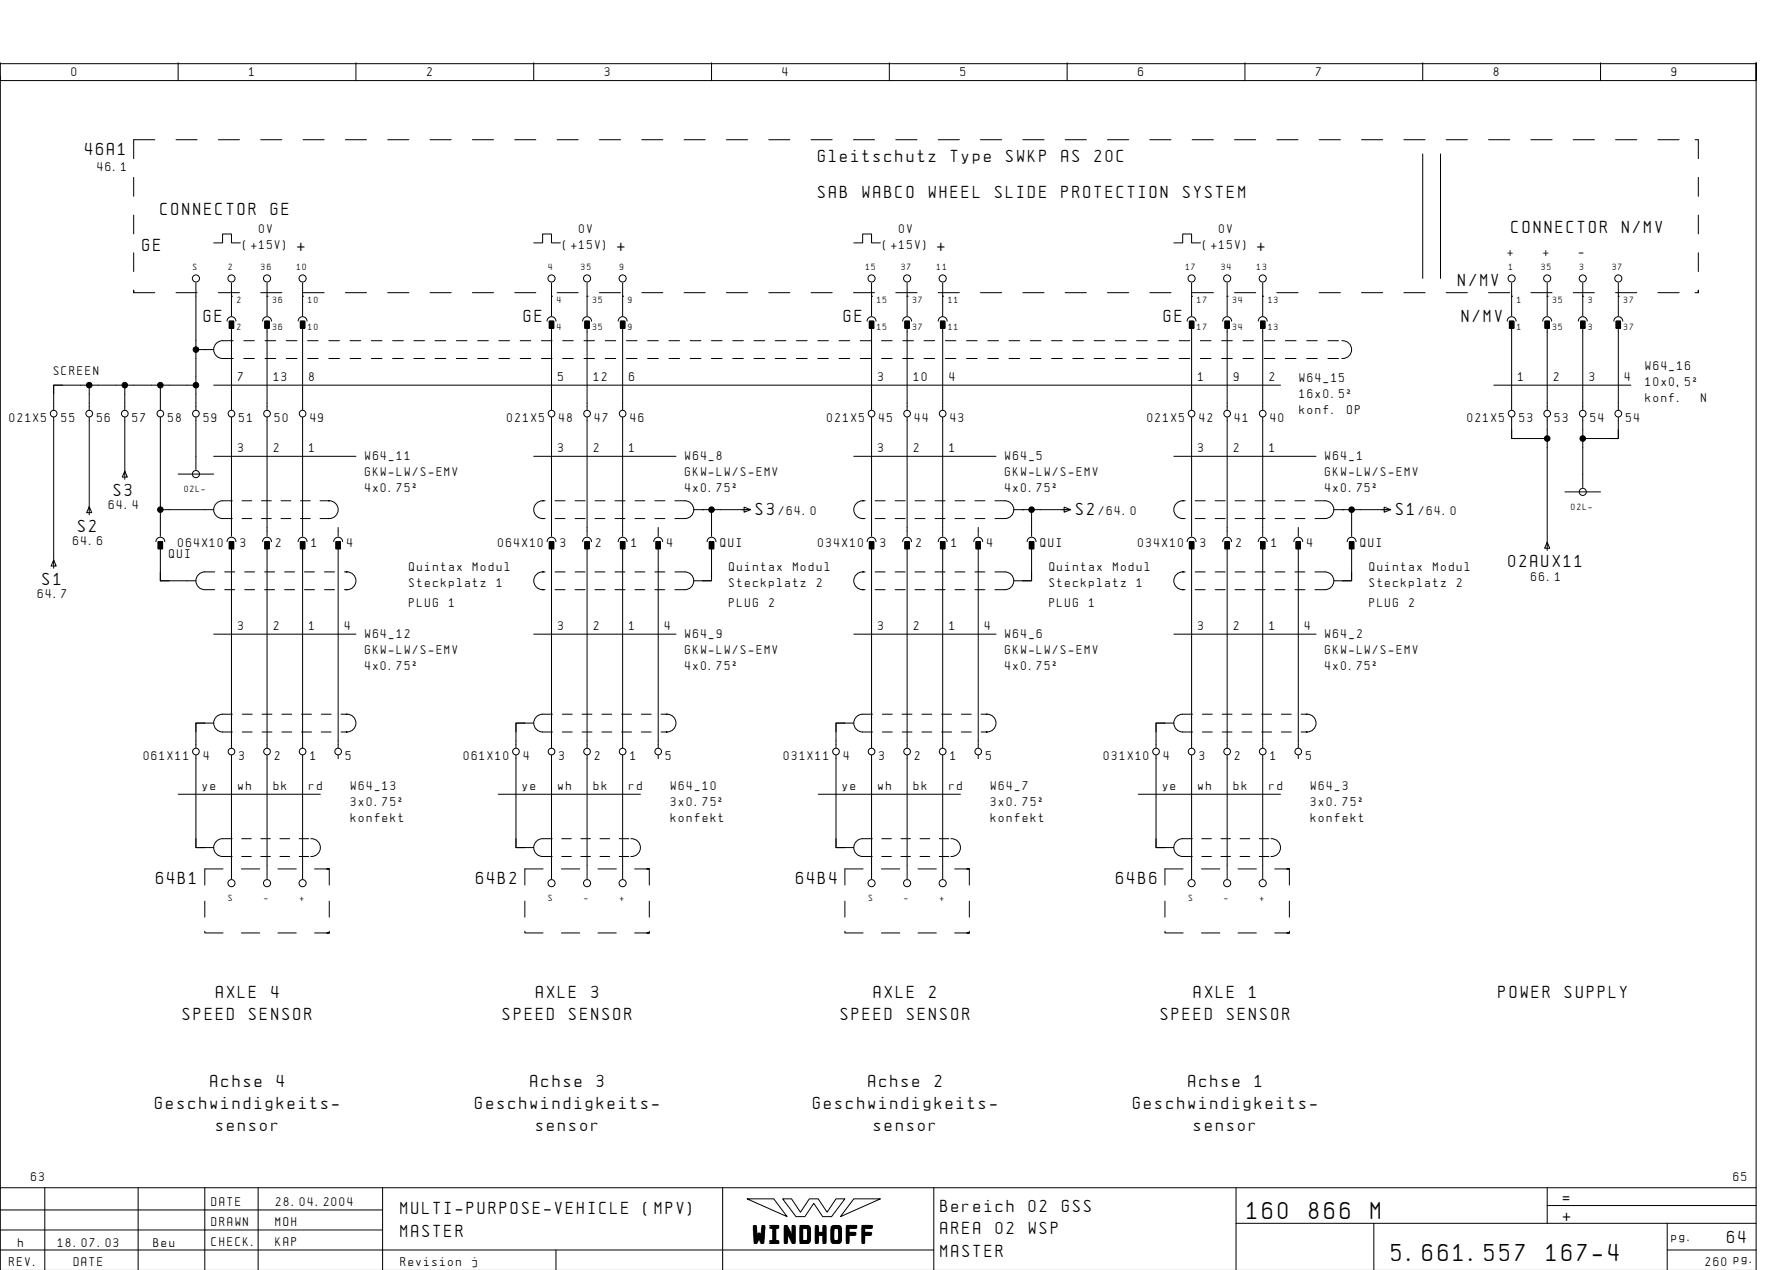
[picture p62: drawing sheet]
<svg xmlns="http://www.w3.org/2000/svg" width="399mm" height="286mm" viewBox="0 0 399 286" stroke-linecap="round" stroke-linejoin="round" font-family="sans-serif">
<defs><g id="words">
<g font-size="4.4">
<text x="280.6" y="274.1">160</text>
<text x="294.5" y="274.1">866</text>
<text x="308.4" y="274.1">M</text>
<text x="169.5" y="279.3">WINDHOFF</text>
<text x="313.1" y="283.6">5.661.557</text>
<text x="347.9" y="283.6">167-4</text>
</g>
<g font-size="3.1">
<text x="19.1" y="34.9">46A1</text>
<text x="184.1" y="36.4">Gleitschutz</text>
<text x="213.9" y="36.4">Type</text>
<text x="226.4" y="36.4">SWKP</text>
<text x="238.8" y="36.4">AS</text>
<text x="246.3" y="36.4">20C</text>
<text x="184.1" y="44.4">SAB</text>
<text x="194" y="44.4">WABCO</text>
<text x="209" y="44.4">WHEEL</text>
<text x="223.9" y="44.4">SLIDE</text>
<text x="238.8" y="44.4">PROTECTION</text>
<text x="266.2" y="44.4">SYSTEM</text>
<text x="36.1" y="48.4">CONNECTOR</text>
<text x="61" y="48.4">GE</text>
<text x="340.1" y="52.4">CONNECTOR</text>
<text x="365" y="52.4">N/MV</text>
<text x="32.1" y="56.4">GE</text>
<text x="66.8" y="56.4">+</text>
<text x="138.8" y="56.4">+</text>
<text x="210.8" y="56.4">+</text>
<text x="282.8" y="56.4">+</text>
<text x="328.1" y="64.4">N/MV</text>
<text x="45.9" y="72.4">GE</text>
<text x="117.8" y="72.4">GE</text>
<text x="189.8" y="72.4">GE</text>
<text x="261.9" y="72.4">GE</text>
<text x="328.9" y="72.4">N/MV</text>
<text x="25.6" y="111.6">S3</text>
<text x="17.6" y="119.6">S2</text>
<text x="170.1" y="115.9">S3</text>
<text x="242.1" y="115.9">S2</text>
<text x="314.1" y="115.9">S1</text>
<text x="9.6" y="131.6">S1</text>
<text x="339.4" y="127.6">02AUX11</text>
<text x="35.1" y="198.9">64B1</text>
<text x="107.1" y="198.9">64B2</text>
<text x="179.1" y="198.9">64B4</text>
<text x="251.1" y="198.9">64B6</text>
<text x="48.6" y="224.4">AXLE</text>
<text x="61.1" y="224.4">4</text>
<text x="120.6" y="224.4">AXLE</text>
<text x="133.1" y="224.4">3</text>
<text x="196.6" y="224.4">AXLE</text>
<text x="209.1" y="224.4">2</text>
<text x="268.6" y="224.4">AXLE</text>
<text x="281.1" y="224.4">1</text>
<text x="337.2" y="224.4">POWER</text>
<text x="352.1" y="224.4">SUPPLY</text>
<text x="41.2" y="229.4">SPEED</text>
<text x="56.1" y="229.4">SENSOR</text>
<text x="113.2" y="229.4">SPEED</text>
<text x="128.1" y="229.4">SENSOR</text>
<text x="189.2" y="229.4">SPEED</text>
<text x="204.1" y="229.4">SENSOR</text>
<text x="261.2" y="229.4">SPEED</text>
<text x="276.1" y="229.4">SENSOR</text>
<text x="47.4" y="244.4">Achse</text>
<text x="62.3" y="244.4">4</text>
<text x="119.4" y="244.4">Achse</text>
<text x="134.3" y="244.4">3</text>
<text x="195.4" y="244.4">Achse</text>
<text x="210.3" y="244.4">2</text>
<text x="267.4" y="244.4">Achse</text>
<text x="282.3" y="244.4">1</text>
<text x="34.9" y="249.4">Geschwindigkeits-</text>
<text x="106.9" y="249.4">Geschwindigkeits-</text>
<text x="182.9" y="249.4">Geschwindigkeits-</text>
<text x="254.9" y="249.4">Geschwindigkeits-</text>
<text x="48.6" y="254.4">sensor</text>
<text x="120.6" y="254.4">sensor</text>
<text x="196.6" y="254.4">sensor</text>
<text x="268.6" y="254.4">sensor</text>
<text x="90.1" y="273.1">MULTI-PURPOSE-VEHICLE</text>
<text x="144.8" y="273.1">(MPV)</text>
<text x="211.6" y="272.6">Bereich</text>
<text x="231.5" y="272.6">02</text>
<text x="238.9" y="272.6">GSS</text>
<text x="351.6" y="270.6">=</text>
<text x="351.6" y="274.6">+</text>
<text x="90.1" y="278.1">MASTER</text>
<text x="211.6" y="277.6">AREA</text>
<text x="224" y="277.6">02</text>
<text x="231.5" y="277.6">WSP</text>
<text x="388.6" y="279.6">64</text>
<text x="211.6" y="282.6">MASTER</text>
</g>
<g font-size="2.3">
<text x="16.1" y="17.1">0</text>
<text x="56.1" y="17.1">1</text>
<text x="96.1" y="17.1">2</text>
<text x="136.1" y="17.1">3</text>
<text x="176.1" y="17.1">4</text>
<text x="216.1" y="17.1">5</text>
<text x="256.1" y="17.1">6</text>
<text x="296.1" y="17.1">7</text>
<text x="336.1" y="17.1">8</text>
<text x="376.1" y="17.1">9</text>
<text x="21.9" y="38.4">46.1</text>
<text x="58.3" y="52.4">0V</text>
<text x="130.3" y="52.4">0V</text>
<text x="202.3" y="52.4">0V</text>
<text x="274.3" y="52.4">0V</text>
<text x="54.7" y="56">(+15V)</text>
<text x="126.7" y="56">(+15V)</text>
<text x="198.7" y="56">(+15V)</text>
<text x="270.7" y="56">(+15V)</text>
<text x="339.2" y="57.6">+</text>
<text x="347.2" y="57.6">+</text>
<text x="355.2" y="57.6">-</text>
<text x="370.2" y="83.2">W64_16</text>
<text x="12.1" y="84.4">SCREEN</text>
<text x="53.6" y="85.6">7</text>
<text x="61.6" y="85.6">13</text>
<text x="69.6" y="85.6">8</text>
<text x="125.6" y="85.6">5</text>
<text x="133.6" y="85.6">12</text>
<text x="141.6" y="85.6">6</text>
<text x="197.6" y="85.6">3</text>
<text x="205.6" y="85.6">10</text>
<text x="213.6" y="85.6">4</text>
<text x="269.6" y="85.6">1</text>
<text x="277.6" y="85.6">9</text>
<text x="285.6" y="85.6">2</text>
<text x="292.4" y="85.9">W64_15</text>
<text x="292.4" y="89.5">16x0.5˝</text>
<text x="341.6" y="85.6">1</text>
<text x="349.6" y="85.6">2</text>
<text x="357.6" y="85.6">3</text>
<text x="365.6" y="85.6">4</text>
<text x="370.2" y="86.8">10x0,5˝</text>
<text x="2.1" y="94.9">021X5</text>
<text x="13.8" y="94.9">55</text>
<text x="21.8" y="94.9">56</text>
<text x="29.8" y="94.9">57</text>
<text x="37.8" y="94.9">58</text>
<text x="45.8" y="94.9">59</text>
<text x="53.8" y="94.9">51</text>
<text x="61.8" y="94.9">50</text>
<text x="69.8" y="94.9">49</text>
<text x="114.1" y="94.9">021X5</text>
<text x="125.8" y="94.9">48</text>
<text x="133.8" y="94.9">47</text>
<text x="141.8" y="94.9">46</text>
<text x="186.1" y="94.9">021X5</text>
<text x="197.8" y="94.9">45</text>
<text x="205.8" y="94.9">44</text>
<text x="213.8" y="94.9">43</text>
<text x="258.1" y="94.9">021X5</text>
<text x="269.8" y="94.9">42</text>
<text x="277.8" y="94.9">41</text>
<text x="285.8" y="94.9">40</text>
<text x="292.4" y="93.1">konf.</text>
<text x="303.1" y="93.1">OP</text>
<text x="330.1" y="94.9">021X5</text>
<text x="341.8" y="94.9">53</text>
<text x="349.8" y="94.9">53</text>
<text x="357.8" y="94.9">54</text>
<text x="365.8" y="94.9">54</text>
<text x="370.2" y="90.4">konf.</text>
<text x="382.7" y="90.4">N</text>
<text x="53.6" y="101.6">3</text>
<text x="61.6" y="101.6">2</text>
<text x="69.6" y="101.6">1</text>
<text x="125.6" y="101.6">3</text>
<text x="133.6" y="101.6">2</text>
<text x="141.6" y="101.6">1</text>
<text x="197.6" y="101.6">3</text>
<text x="205.6" y="101.6">2</text>
<text x="213.6" y="101.6">1</text>
<text x="269.6" y="101.6">3</text>
<text x="277.6" y="101.6">2</text>
<text x="285.6" y="101.6">1</text>
<text x="82.1" y="103.5">W64_11</text>
<text x="82.1" y="107.1">GKW-LW/S-EMV</text>
<text x="154.1" y="103.5">W64_8</text>
<text x="154.1" y="107.1">GKW-LW/S-EMV</text>
<text x="226.1" y="103.5">W64_5</text>
<text x="226.1" y="107.1">GKW-LW/S-EMV</text>
<text x="298.1" y="103.5">W64_1</text>
<text x="298.1" y="107.1">GKW-LW/S-EMV</text>
<text x="82.1" y="110.7">4x0.75˝</text>
<text x="154.1" y="110.7">4x0.75˝</text>
<text x="226.1" y="110.7">4x0.75˝</text>
<text x="298.1" y="110.7">4x0.75˝</text>
<text x="24.5" y="114.6">64.4</text>
<text x="175.2" y="115.9">/64.0</text>
<text x="247.2" y="115.9">/64.0</text>
<text x="319.2" y="115.9">/64.0</text>
<text x="16.5" y="122.6">64.6</text>
<text x="38.1" y="125.4">QUI</text>
<text x="40.1" y="122.9">064X10</text>
<text x="54.1" y="122.9">3</text>
<text x="62.1" y="122.9">2</text>
<text x="70.1" y="122.9">1</text>
<text x="78.1" y="122.9">4</text>
<text x="112.1" y="122.9">064X10</text>
<text x="126.1" y="122.9">3</text>
<text x="134.1" y="122.9">2</text>
<text x="142.1" y="122.9">1</text>
<text x="150.1" y="122.9">4</text>
<text x="162.1" y="122.9">QUI</text>
<text x="184.1" y="122.9">034X10</text>
<text x="198.1" y="122.9">3</text>
<text x="206.1" y="122.9">2</text>
<text x="214.1" y="122.9">1</text>
<text x="222.1" y="122.9">4</text>
<text x="234.1" y="122.9">QUI</text>
<text x="256.1" y="122.9">034X10</text>
<text x="270.1" y="122.9">3</text>
<text x="278.1" y="122.9">2</text>
<text x="286.1" y="122.9">1</text>
<text x="294.1" y="122.9">4</text>
<text x="306.1" y="122.9">QUI</text>
<text x="92.1" y="128.4">Quintax</text>
<text x="106.4" y="128.4">Modul</text>
<text x="164.1" y="128.4">Quintax</text>
<text x="178.4" y="128.4">Modul</text>
<text x="236.1" y="128.4">Quintax</text>
<text x="250.4" y="128.4">Modul</text>
<text x="308.1" y="128.4">Quintax</text>
<text x="322.4" y="128.4">Modul</text>
<text x="344.5" y="130.6">66.1</text>
<text x="8.5" y="134.6">64.7</text>
<text x="92.1" y="132">Steckplatz</text>
<text x="92.1" y="136.4">PLUG</text>
<text x="101" y="136.4">1</text>
<text x="111.8" y="132">1</text>
<text x="164.1" y="132">Steckplatz</text>
<text x="164.1" y="136.4">PLUG</text>
<text x="173" y="136.4">2</text>
<text x="183.8" y="132">2</text>
<text x="236.1" y="132">Steckplatz</text>
<text x="236.1" y="136.4">PLUG</text>
<text x="245" y="136.4">1</text>
<text x="255.8" y="132">1</text>
<text x="308.1" y="132">Steckplatz</text>
<text x="308.1" y="136.4">PLUG</text>
<text x="317" y="136.4">2</text>
<text x="327.8" y="132">2</text>
<text x="53.6" y="141.6">3</text>
<text x="61.6" y="141.6">2</text>
<text x="69.6" y="141.6">1</text>
<text x="77.6" y="141.6">4</text>
<text x="82.1" y="143.5">W64_12</text>
<text x="125.6" y="141.6">3</text>
<text x="133.6" y="141.6">2</text>
<text x="141.6" y="141.6">1</text>
<text x="149.6" y="141.6">4</text>
<text x="154.1" y="143.5">W64_9</text>
<text x="197.6" y="141.6">3</text>
<text x="205.6" y="141.6">2</text>
<text x="213.6" y="141.6">1</text>
<text x="221.6" y="141.6">4</text>
<text x="226.1" y="143.5">W64_6</text>
<text x="269.6" y="141.6">3</text>
<text x="277.6" y="141.6">2</text>
<text x="285.6" y="141.6">1</text>
<text x="293.6" y="141.6">4</text>
<text x="298.1" y="143.5">W64_2</text>
<text x="82.1" y="147.1">GKW-LW/S-EMV</text>
<text x="154.1" y="147.1">GKW-LW/S-EMV</text>
<text x="226.1" y="147.1">GKW-LW/S-EMV</text>
<text x="298.1" y="147.1">GKW-LW/S-EMV</text>
<text x="82.1" y="150.7">4x0.75˝</text>
<text x="154.1" y="150.7">4x0.75˝</text>
<text x="226.1" y="150.7">4x0.75˝</text>
<text x="298.1" y="150.7">4x0.75˝</text>
<text x="32.3" y="170.9">061X11</text>
<text x="45.8" y="170.9">4</text>
<text x="53.8" y="170.9">3</text>
<text x="61.8" y="170.9">2</text>
<text x="69.8" y="170.9">1</text>
<text x="77.8" y="170.9">5</text>
<text x="104.3" y="170.9">061X10</text>
<text x="117.8" y="170.9">4</text>
<text x="125.8" y="170.9">3</text>
<text x="133.8" y="170.9">2</text>
<text x="141.8" y="170.9">1</text>
<text x="149.8" y="170.9">5</text>
<text x="176.3" y="170.9">031X11</text>
<text x="189.8" y="170.9">4</text>
<text x="197.8" y="170.9">3</text>
<text x="205.8" y="170.9">2</text>
<text x="213.8" y="170.9">1</text>
<text x="221.8" y="170.9">5</text>
<text x="248.3" y="170.9">031X10</text>
<text x="261.8" y="170.9">4</text>
<text x="269.8" y="170.9">3</text>
<text x="277.8" y="170.9">2</text>
<text x="285.8" y="170.9">1</text>
<text x="293.8" y="170.9">5</text>
<text x="45.6" y="177.6">ye</text>
<text x="53.6" y="177.6">wh</text>
<text x="61.6" y="177.6">bk</text>
<text x="69.6" y="177.6">rd</text>
<text x="78.9" y="177.7">W64_13</text>
<text x="117.6" y="177.6">ye</text>
<text x="125.6" y="177.6">wh</text>
<text x="133.6" y="177.6">bk</text>
<text x="141.6" y="177.6">rd</text>
<text x="150.9" y="177.7">W64_10</text>
<text x="189.6" y="177.6">ye</text>
<text x="197.6" y="177.6">wh</text>
<text x="205.6" y="177.6">bk</text>
<text x="213.6" y="177.6">rd</text>
<text x="222.9" y="177.7">W64_7</text>
<text x="261.6" y="177.6">ye</text>
<text x="269.6" y="177.6">wh</text>
<text x="277.6" y="177.6">bk</text>
<text x="285.6" y="177.6">rd</text>
<text x="294.9" y="177.7">W64_3</text>
<text x="78.9" y="181.3">3x0.75˝</text>
<text x="78.9" y="184.9">konfekt</text>
<text x="150.9" y="181.3">3x0.75˝</text>
<text x="150.9" y="184.9">konfekt</text>
<text x="222.9" y="181.3">3x0.75˝</text>
<text x="222.9" y="184.9">konfekt</text>
<text x="294.9" y="181.3">3x0.75˝</text>
<text x="294.9" y="184.9">konfekt</text>
<text x="7" y="265.6">63</text>
<text x="390" y="265.6">65</text>
<text x="47.6" y="271.1">DATE</text>
<text x="47.6" y="275.6">DRAWN</text>
<text x="62" y="275.6">MOH</text>
<text x="62.1" y="271.1">28.04.2004</text>
<text x="4.1" y="280.4">h</text>
<text x="13" y="280.4">18.07.03</text>
<text x="34.5" y="280.4">Beu</text>
<text x="47.6" y="280.1">CHECK.</text>
<text x="62" y="280.1">KAP</text>
<text x="376.1" y="279.1">pg.</text>
<text x="2.1" y="284.6">REV.</text>
<text x="16.6" y="284.6">DATE</text>
<text x="90.1" y="284.6">Revision</text>
<text x="106.2" y="284.6">j</text>
<text x="383.7" y="284.6">260 pg.</text>
</g>
<g font-size="1.6">
<text x="43.4" y="60.6">S</text>
<text x="51.4" y="60.6">2</text>
<text x="58.8" y="60.6">36</text>
<text x="66.8" y="60.6">10</text>
<text x="123.4" y="60.6">4</text>
<text x="130.8" y="60.6">35</text>
<text x="139.4" y="60.6">9</text>
<text x="194.8" y="60.6">15</text>
<text x="202.8" y="60.6">37</text>
<text x="210.8" y="60.6">11</text>
<text x="266.8" y="60.6">17</text>
<text x="274.8" y="60.6">34</text>
<text x="282.8" y="60.6">13</text>
<text x="339.4" y="60.6">1</text>
<text x="346.8" y="60.6">35</text>
<text x="355.4" y="60.6">3</text>
<text x="362.8" y="60.6">37</text>
<text x="53.4" y="68.1">2</text>
<text x="61.3" y="68.1">36</text>
<text x="69.4" y="68.1">10</text>
<text x="125.4" y="68.1">4</text>
<text x="133.3" y="68.1">35</text>
<text x="141.4" y="68.1">9</text>
<text x="197.4" y="68.1">15</text>
<text x="205.3" y="68.1">37</text>
<text x="213.4" y="68.1">11</text>
<text x="269.3" y="68.1">17</text>
<text x="277.4" y="68.1">34</text>
<text x="285.4" y="68.1">13</text>
<text x="341.4" y="68.1">1</text>
<text x="349.4" y="68.1">35</text>
<text x="357.4" y="68.1">3</text>
<text x="365.4" y="68.1">37</text>
<text x="53.4" y="74.1">2</text>
<text x="61.3" y="74.1">36</text>
<text x="69.4" y="74.1">10</text>
<text x="125.4" y="74.1">4</text>
<text x="133.3" y="74.1">35</text>
<text x="141.4" y="74.1">9</text>
<text x="197.4" y="74.1">15</text>
<text x="205.3" y="74.1">37</text>
<text x="213.4" y="74.1">11</text>
<text x="269.3" y="74.1">17</text>
<text x="277.4" y="74.1">34</text>
<text x="285.4" y="74.1">13</text>
<text x="341.4" y="74.1">1</text>
<text x="349.4" y="74.1">35</text>
<text x="357.4" y="74.1">3</text>
<text x="365.4" y="74.1">37</text>
<text x="41.5" y="110.6">02L-</text>
<text x="353.5" y="114.6">02L-</text>
<text x="51.4" y="202.6">S</text>
<text x="59.4" y="202.6">-</text>
<text x="67.4" y="202.6">+</text>
<text x="123.4" y="202.6">S</text>
<text x="131.4" y="202.6">-</text>
<text x="139.4" y="202.6">+</text>
<text x="195.4" y="202.6">S</text>
<text x="203.4" y="202.6">-</text>
<text x="211.4" y="202.6">+</text>
<text x="267.4" y="202.6">S</text>
<text x="275.4" y="202.6">-</text>
<text x="283.4" y="202.6">+</text>
</g>
</g></defs>
<g fill="none" stroke="#000" stroke-width=".22">
<path d="M.1 14.1v4h395v-4v271.6M.1 17.1v250M.1 14.3h395M40.1 14.1v4M80.1 14.1v4M120.1 14.1v4M160.1 14.1v4M200.1 14.1v4M240.1 14.1v4M280.1 14.1v4M320.1 14.1v4M360.1 14.1v4"/>
<path d="M30.1 39.9v4.3M34.8 31.4h-4.7v4.3M39.6 31.4h4.7M49.1 31.4h4.8M58.7 31.4h4.7M68.2 31.4h4.7M77.7 31.4h4.8M87.2 31.4h4.8M96.8 31.4h4.7M106.3 31.4h4.7M115.8 31.4h4.8M125.3 31.4h4.8"/>
<path d="M134.9 31.4h4.7M144.4 31.4h4.7M153.9 31.4h4.8M163.4 31.4h4.8M173 31.4h4.7M182.5 31.4h4.7M192 31.4h4.8M201.5 31.4h4.8M211.1 31.4h4.7M220.6 31.4h4.7M230.1 31.4h4.8M239.6 31.4h4.8"/>
<path d="M249.2 31.4h4.7M258.7 31.4h4.7M268.2 31.4h4.8M277.7 31.4h4.8M287.3 31.4h4.7M296.8 31.4h4.7M306.3 31.4h4.8M315.8 31.4h4.8M320.1 34.6v28M324.1 34.6v28M325.4 31.4h4.7M334.9 31.4h4.7"/>
<path d="M344.4 31.4h4.8M353.9 31.4h4.8M363.4 31.4h4.8M373 31.4h4.7M381.3 31.4h.8v4.3M382.1 39.9v4.3M30.1 48.4v4.2M30.1 56.9v4.2M48.1 54.6h2v-2h2v2h2M120.1 54.6h2v-2h2v2h2M192.1 54.6h2v-2h2v2h2M264.1 54.6h2v-2h2v2h2"/>
<path d="M382.1 48.4v4.2M382.1 56.9v4.2M30.1 65.3v.5v-.5M30.1 65.8h4.7M39.6 65.8h4.7M44.1 63.6v28.6M44.1 78.6h4M46.1 78.6h.1M49.1 65.8h4.8M51.1 72.2a1 1 0 0 1 1-1 1 1 0 0 1 1 1M51.6 72.2h1v1.6h-1zM52.1 63.6v3"/>
<path d="M52.1 73.8v18.4M52.1 66.6h.1M52.1 66.6v4.4M52.4 76.6h-2.3a2 2 0 0 0-2 2 2 2 0 0 0 2 2h2.3M54.8 76.6h2.4M58.7 65.8h4.7M59.1 72.2a1 1 0 0 1 1-1 1 1 0 0 1 1 1M59.6 72.2h1v1.6h-1zM59.6 76.6h2.4M60.1 63.6v3M60.1 73.8v18.4M60.1 66.6h.1"/>
<path d="M60.1 66.6v4.4M64.4 76.6h2.4M67.1 72.2a1 1 0 0 1 1-1 1 1 0 0 1 1 1M67.6 72.2h1v1.6h-1zM68.1 66.6v4.4M68.1 63.6v3M68.1 73.8v18.4M68.1 66.6h.1M68.2 65.8h4.7M69.2 76.6h2.4M74 76.6h2.4M77.7 65.8h4.8"/>
<path d="M78.7 76.6h2.4M83.6 76.6h2.3M87.2 65.8h4.8M88.3 76.6h2.4M93.1 76.6h2.4M96.8 65.8h4.7M97.9 76.6h2.4M102.7 76.6h2.4M106.3 65.8h4.7M107.5 76.6h2.4M112.2 76.6h2.4M115.8 65.8h4.8"/>
<path d="M117 76.6h2.4M121.8 76.6h2.4M123.1 72.2a1 1 0 0 1 1-1 1 1 0 0 1 1 1M123.6 72.2h1v1.6h-1zM124.1 66.6v4.4M124.1 63.6v3M124.1 73.8v18.4M124.1 66.6h.1M125.3 65.8h4.8M126.6 76.6h2.4M131.1 72.2a1 1 0 0 1 1-1 1 1 0 0 1 1 1M131.4 76.6h2.4"/>
<path d="M131.6 72.2h1v1.6h-1zM132.1 66.6v4.4M132.1 63.6v3M132.1 73.8v18.4M132.1 66.6h.1M134.9 65.8h4.7M136.2 76.6h2.3M139.1 72.2a1 1 0 0 1 1-1 1 1 0 0 1 1 1M139.6 72.2h1v1.6h-1zM140.1 66.6v4.4M140.1 63.6v3M140.1 73.8v18.4"/>
<path d="M140.1 66.6h.1M140.9 76.6h2.4M144.4 65.8h4.7M145.7 76.6h2.4M150.5 76.6h2.4M153.9 65.8h4.8M155.3 76.6h2.4M160 76.6h2.4M163.4 65.8h4.8M164.8 76.6h2.4M169.6 76.6h2.4M173 65.8h4.7"/>
<path d="M174.4 76.6h2.4M179.2 76.6h2.4M182.5 65.8h4.7M184 76.6h2.3M188.7 76.6h2.5M192 65.8h4.8M193.5 76.6h2.4M195.1 72.2a1 1 0 0 1 1-1 1 1 0 0 1 1 1M195.6 72.2h1v1.6h-1zM196.1 63.6v3M196.1 73.8v18.4M196.1 66.6h.1"/>
<path d="M196.1 66.6v4.4M198.3 76.6h2.4M201.5 65.8h4.8M203.1 72.2a1 1 0 0 1 1-1 1 1 0 0 1 1 1M203.1 76.6h2.4M203.6 72.2h1v1.6h-1zM204.1 63.6v3M204.1 73.8v18.4M204.1 66.6h.1M204.1 66.6v4.4M207.9 76.6h2.4M211.1 65.8h4.7"/>
<path d="M211.1 72.2a1 1 0 0 1 1-1 1 1 0 0 1 1 1M211.6 72.2h1v1.6h-1zM212.1 63.6v3M212.1 73.8v18.4M212.1 66.6h.1M212.1 66.6v4.4M212.7 76.6h2.4M217.5 76.6h2.3M220.6 65.8h4.7M222.2 76.6h2.4M227 76.6h2.4M230.1 65.8h4.8"/>
<path d="M231.8 76.6h2.4M236.6 76.6h2.4M239.6 65.8h4.8M241.4 76.6h2.4M246.1 76.6h2.4M249.2 65.8h4.7M250.9 76.6h2.4M255.7 76.6h2.4M258.7 65.8h4.7M260.5 76.6h2.4M265.3 76.6h2.4M267.1 72.2a1 1 0 0 1 1-1 1 1 0 0 1 1 1"/>
<path d="M267.6 72.2h1v1.6h-1zM268.1 66.6v4.4M268.1 63.6v3M268.1 73.8v18.4M268.1 66.6h.1M268.2 65.8h4.8M270 76.6h2.4M274.8 76.6h2.4M275.1 72.2a1 1 0 0 1 1-1 1 1 0 0 1 1 1M275.6 72.2h1v1.6h-1zM276.1 66.6v4.4M276.1 63.6v3"/>
<path d="M276.1 73.8v18.4M276.1 66.6h.1M277.7 65.8h4.8M279.6 76.6h2.4M283.1 72.2a1 1 0 0 1 1-1 1 1 0 0 1 1 1M283.6 72.2h1v1.6h-1zM284.1 66.6v4.4M284.1 63.6v3M284.1 73.8v18.4M284.1 66.6h.1M284.4 76.6h2.4M287.3 65.8h4.7"/>
<path d="M289.2 76.6h2.4M294 76.6h2.3M296.8 65.8h4.7M298.8 76.6h2.3M301.9 76.6a2.01 2.01 0 0 1 2.2 2 2.01 2.01 0 0 1-2.2 2M306.3 65.8h4.8M315.8 65.8h4.8M325.4 65.8h4.7M334.9 65.8h4.7M339.1 72.2a1 1 0 0 1 1-1 1 1 0 0 1 1 1M339.6 72.2h1v1.6h-1zM340.1 63.6v3"/>
<path d="M340.1 73.8v18.4M340.1 66.6h.1M340.1 66.6v4.4M344.4 65.8h4.8M347.1 72.2a1 1 0 0 1 1-1 1 1 0 0 1 1 1M347.6 72.2h1v1.6h-1zM348.1 63.6v3M348.1 73.8v18.4M348.1 66.6h.1M348.1 66.6v4.4M353.9 65.8h4.8M355.1 72.2a1 1 0 0 1 1-1 1 1 0 0 1 1 1"/>
<path d="M355.6 72.2h1v1.6h-1zM356.1 63.6v3M356.1 73.8v18.4M356.1 66.6h.1M356.1 66.6v4.4M363.1 72.2a1 1 0 0 1 1-1 1 1 0 0 1 1 1M363.4 65.8h4.8M363.6 72.2h1v1.6h-1zM364.1 66.6v4.4M364.1 63.6v3M364.1 73.8v18.4M364.1 66.6h.1"/>
<path d="M373 65.8h4.7M381.3 65.8h.8M382.1 65.3v.5v-.5M12.1 93.8v34M14.1 86.6h-2v2M20.1 86.6v5.6M20.1 93.8v22M28.1 86.6v5.6M28.1 93.8v14M36.1 86.6v5.6M36.1 93.8v26.8M44.1 86.6h-32v5.6"/>
<path d="M44.1 93.8v11.8M48.1 86.6h240M52.1 93.8v26.8M54.8 80.6h2.4M59.6 80.6h2.4M60.1 93.8v26.8M64.4 80.6h2.4M68.1 93.8v26.8M69.2 80.6h2.4M74 80.6h2.4M78.7 80.6h2.4M83.6 80.6h2.3"/>
<path d="M88.3 80.6h2.4M93.1 80.6h2.4M97.9 80.6h2.4M102.7 80.6h2.4M107.5 80.6h2.4M112.2 80.6h2.4M117 80.6h2.4M121.8 80.6h2.4M124.1 93.8v26.8M126.6 80.6h2.4M131.4 80.6h2.4M132.1 93.8v26.8"/>
<path d="M136.2 80.6h2.3M140.1 93.8v26.8M140.9 80.6h2.4M145.7 80.6h2.4M150.5 80.6h2.4M155.3 80.6h2.4M160 80.6h2.4M164.8 80.6h2.4M169.6 80.6h2.4M174.4 80.6h2.4M179.2 80.6h2.4M184 80.6h2.3"/>
<path d="M188.7 80.6h2.5M193.5 80.6h2.4M196.1 93.8v26.8M198.3 80.6h2.4M203.1 80.6h2.4M204.1 93.8v26.8M207.9 80.6h2.4M212.1 93.8v26.8M212.7 80.6h2.4M217.5 80.6h2.3M222.2 80.6h2.4M227 80.6h2.4"/>
<path d="M231.8 80.6h2.4M236.6 80.6h2.4M241.4 80.6h2.4M246.1 80.6h2.4M250.9 80.6h2.4M255.7 80.6h2.4M260.5 80.6h2.4M265.3 80.6h2.4M268.1 93.8v26.8M270 80.6h2.4M274.8 80.6h2.4M276.1 93.8v26.8"/>
<path d="M279.6 80.6h2.4M284.1 93.8v26.8M284.4 80.6h2.4M289.2 80.6h2.4M294 80.6h2.3M298.8 80.6h2.3M336.1 86.6h30.8M340.1 93.8v4.8h8M340.1 96.6v2h2M348.1 93.8v30M356.1 93.8v15.8M364.1 96.6v2h-2"/>
<path d="M364.1 93.8v4.8h-8M20.1 113.9l.5 1.4h-1.1zM28.1 105.9l.6 1.4h-1.2zM36.1 114.6h12M40.1 106.6h8M48.1 102.6h32M52.2 112.6a3.8 3.8 0 0 0-3.5 .6 2 2 0 0 0-.5 2.2 2 2 0 0 0 1.9 1.2h2.1M54.4 116.6h2.3M54.4 112.6h2.3M58.8 116.6h2.2M58.8 112.6h2.2M63.2 116.6h2.2"/>
<path d="M63.2 112.6h2.2M67.6 116.6h2.2M67.6 112.6h2.2M72 116.6h2.1h-.2M72 112.6h2.1h-.2M74.1 112.6a2 2 0 0 1 2 2 2 2 0 0 1-2 2M76.1 118.6v2M120.1 102.6h32M122.1 112.6a2 2 0 0 0-2 2 2 2 0 0 0 2 2M122.2 116.6h-.1h.5M122.2 112.6h-.1h.5M124.9 116.6h2.2"/>
<path d="M124.9 112.6h2.2M129.4 116.6h2.2M129.4 112.6h2.2M133.8 116.6h2.3M133.8 112.6h2.3M138.3 116.6h2.3M138.3 112.6h2.3M142.8 116.6h2.3M142.8 112.6h2.3M147.3 116.6h2.3M147.3 112.6h2.3M148.1 118.6v2"/>
<path d="M151.8 112.6h2.3a2 2 0 0 1 2 2 2 2 0 0 1-2 2h-2.3M156.1 114.6h12.6M158.1 114.6h.1M160.1 114.6v6M167.4 114l1.5 .6-1.5 .6zM192.1 102.6h32M194.1 112.6a2 2 0 0 0-2 2 2 2 0 0 0 2 2M194.2 116.6h-.1h.5M194.2 112.6h-.1h.5M196.9 116.6h2.2M196.9 112.6h2.2M201.4 116.6h2.2"/>
<path d="M201.4 112.6h2.2M205.9 116.6h2.2M205.9 112.6h2.2M210.4 116.6h2.2M210.4 112.6h2.2M214.9 116.6h2.2M214.9 112.6h2.2M219.3 116.6h2.3M219.3 112.6h2.3M220.1 118.6v2M223.8 112.6h2.3a2 2 0 0 1 2 2 2 2 0 0 1-2 2h-2.3M228.1 114.6h12.7"/>
<path d="M230.1 114.6h.1M232.1 114.6v6M239.4 114l1.5 .6-1.5 .6zM264.1 102.6h32M266.1 112.6a2 2 0 0 0-2 2 2 2 0 0 0 2 2M266.2 116.6h-.1h.5M266.2 112.6h-.1h.5M268.9 116.6h2.2M268.9 112.6h2.2M273.4 116.6h2.2M273.4 112.6h2.2M277.8 116.6h2.3"/>
<path d="M277.8 112.6h2.3M282.3 116.6h2.3M282.3 112.6h2.3M286.8 116.6h2.3M286.8 112.6h2.3M291.3 116.6h2.3M291.3 112.6h2.3M292.1 118.6v2M295.8 112.6h2.3a2 2 0 0 1 2 2 2 2 0 0 1-2 2h-2.3M300.1 114.6h12.7M302.1 114.6h.1M304.1 114.6v6"/>
<path d="M311.4 114l1.5 .6-1.5 .6zM352.1 110.6h8M12.1 125.9l.6 1.4h-1.2zM35.1 121.8a1 1 0 0 1 1-1 1 1 0 0 1 1 1M35.6 121.8h1v1.6h-1zM36.1 128.6v2h2M36.1 122.6v8h8M48.3 128.6h-2.2a2 2 0 0 0-2 2 2 2 0 0 0 2 2h2.2M50.5 132.6h2.3M50.5 128.6h2.3M51.1 121.8a1 1 0 0 1 1-1 1 1 0 0 1 1 1M51.6 121.8h1v1.6h-1z"/>
<path d="M52.1 122.6v45.6M55 132.6h2.3M55 128.6h2.3M59.1 121.8a1 1 0 0 1 1-1 1 1 0 0 1 1 1M59.5 132.6h2.3M59.5 128.6h2.3M59.6 121.8h1v1.6h-1zM60.1 122.6v45.6M64 132.6h2.3M64 128.6h2.3M67.1 121.8a1 1 0 0 1 1-1 1 1 0 0 1 1 1M67.6 121.8h1v1.6h-1z"/>
<path d="M68.1 122.6v45.6M68.5 132.6h2.2M68.5 128.6h2.2M73 132.6h2.2M73 128.6h2.2M75.1 121.8a1 1 0 0 1 1-1 1 1 0 0 1 1 1M75.6 121.8h1v1.6h-1zM76.1 122.6v45.6M77.5 132.6h.6h-.2M77.5 128.6h.6h-.2M78.1 128.6a2 2 0 0 1 2 2 2 2 0 0 1-2 2M122.1 128.6a2 2 0 0 0-2 2 2 2 0 0 0 2 2"/>
<path d="M122.2 132.6h-.1h.5M122.2 128.6h-.1h.5M123.1 121.8a1 1 0 0 1 1-1 1 1 0 0 1 1 1M123.6 121.8h1v1.6h-1zM124.1 122.6v45.6M124.9 132.6h2.2M124.9 128.6h2.2M129.4 132.6h2.2M129.4 128.6h2.2M131.1 121.8a1 1 0 0 1 1-1 1 1 0 0 1 1 1M131.6 121.8h1v1.6h-1zM132.1 122.6v45.6"/>
<path d="M133.8 132.6h2.3M133.8 128.6h2.3M138.3 132.6h2.3M138.3 128.6h2.3M139.1 121.8a1 1 0 0 1 1-1 1 1 0 0 1 1 1M139.6 121.8h1v1.6h-1zM140.1 122.6v45.6M142.8 132.6h2.3M142.8 128.6h2.3M147.1 121.8a1 1 0 0 1 1-1 1 1 0 0 1 1 1M147.3 132.6h2.3M147.3 128.6h2.3"/>
<path d="M147.6 121.8h1v1.6h-1zM148.1 122.6v45.6M151.8 128.6h2.3a2 2 0 0 1 2 2 2 2 0 0 1-2 2h-2.3M156.1 130.6h2M159.1 121.8a1 1 0 0 1 1-1 1 1 0 0 1 1 1M159.6 121.8h1v1.6h-1zM160.1 128.6v2h-2M160.1 122.6v8h-2M194.1 128.6a2 2 0 0 0-2 2 2 2 0 0 0 2 2M194.2 132.6h-.1h.5M194.2 128.6h-.1h.5M195.1 121.8a1 1 0 0 1 1-1 1 1 0 0 1 1 1"/>
<path d="M195.6 121.8h1v1.6h-1zM196.1 122.6v45.6M196.9 132.6h2.2M196.9 128.6h2.2M201.4 132.6h2.2M201.4 128.6h2.2M203.1 121.8a1 1 0 0 1 1-1 1 1 0 0 1 1 1M203.6 121.8h1v1.6h-1zM204.1 122.6v45.6M205.9 132.6h2.2M205.9 128.6h2.2M210.4 132.6h2.2"/>
<path d="M210.4 128.6h2.2M211.1 121.8a1 1 0 0 1 1-1 1 1 0 0 1 1 1M211.6 121.8h1v1.6h-1zM212.1 122.6v45.6M214.9 132.6h2.2M214.9 128.6h2.2M219.1 121.8a1 1 0 0 1 1-1 1 1 0 0 1 1 1M219.3 132.6h2.3M219.3 128.6h2.3M219.6 121.8h1v1.6h-1zM220.1 122.6v45.6M223.8 128.6h2.3a2 2 0 0 1 2 2 2 2 0 0 1-2 2h-2.3"/>
<path d="M228.1 130.6h2M231.1 121.8a1 1 0 0 1 1-1 1 1 0 0 1 1 1M231.6 121.8h1v1.6h-1zM232.1 128.6v2h-2M232.1 122.6v8h-2M266.1 128.6a2 2 0 0 0-2 2 2 2 0 0 0 2 2M266.2 132.6h-.1h.5M266.2 128.6h-.1h.5M267.1 121.8a1 1 0 0 1 1-1 1 1 0 0 1 1 1M267.6 121.8h1v1.6h-1zM268.1 122.6v45.6M268.9 132.6h2.2"/>
<path d="M268.9 128.6h2.2M273.4 132.6h2.2M273.4 128.6h2.2M275.1 121.8a1 1 0 0 1 1-1 1 1 0 0 1 1 1M275.6 121.8h1v1.6h-1zM276.1 122.6v45.6M277.8 132.6h2.3M277.8 128.6h2.3M282.3 132.6h2.3M282.3 128.6h2.3M283.1 121.8a1 1 0 0 1 1-1 1 1 0 0 1 1 1M283.6 121.8h1v1.6h-1z"/>
<path d="M284.1 122.6v45.6M286.8 132.6h2.3M286.8 128.6h2.3M291.1 121.8a1 1 0 0 1 1-1 1 1 0 0 1 1 1M291.3 132.6h2.3M291.3 128.6h2.3M291.6 121.8h1v1.6h-1zM292.1 122.6v45.6M295.8 128.6h2.3a2 2 0 0 1 2 2 2 2 0 0 1-2 2h-2.3M300.1 130.6h2M303.1 121.8a1 1 0 0 1 1-1 1 1 0 0 1 1 1M303.6 121.8h1v1.6h-1z"/>
<path d="M304.1 128.6v2h-2M304.1 122.6v8h-2M348.1 121.9l.6 1.4h-1.2zM48.1 142.6h32M120.1 142.6h32M192.1 142.6h32M264.1 142.6h32M40.1 178.6h32M44.1 169.8v20.8h4M46.1 162.6h-2v2M48.1 162.6h-4v5.6M52.1 169.8v27.8"/>
<path d="M52.3 160.6a3.8 3.8 0 0 0-3.6 .6 2 2 0 0 0-.5 2.2 2 2 0 0 0 1.9 1.2h2.2M54.5 164.6h2.2M54.5 160.6h2.2M58.9 164.6h2.3M58.9 160.6h2.3M60.1 169.8v27.8M63.4 164.6h2.2M63.4 160.6h2.2M67.9 164.6h2.2M67.9 160.6h2.2M68.1 169.8v27.8M72.3 164.6h2.2"/>
<path d="M72.3 160.6h2.2M76.1 169.8v.8M76.7 164.6h1.4h-.2M76.7 160.6h1.4h-.2M78.1 160.6a2 2 0 0 1 2 2 2 2 0 0 1-2 2M112.1 178.6h32M116.1 169.8v20.8h4M118.1 162.6h-2v2M120.1 162.6h-4v5.6M124.1 169.8v27.8M124.3 160.6a3.8 3.8 0 0 0-3.6 .6 2 2 0 0 0-.5 2.2 2 2 0 0 0 1.9 1.2h2.2M126.5 164.6h2.2"/>
<path d="M126.5 160.6h2.2M131 164.6h2.2M131 160.6h2.2M132.1 169.8v27.8M135.4 164.6h2.2M135.4 160.6h2.2M139.8 164.6h2.3M139.8 160.6h2.3M140.1 169.8v27.8M144.3 164.6h2.2M144.3 160.6h2.2M148.1 169.8v.8"/>
<path d="M148.7 164.6h1.4h-.2M148.7 160.6h1.4h-.2M150.1 160.6a2 2 0 0 1 2 2 2 2 0 0 1-2 2M184.1 178.6h32M188.1 169.8v20.8h4M190.1 162.6h-2v2M192.1 162.6h-4v5.6M196.1 169.8v27.8M196.3 160.6a3.8 3.8 0 0 0-3.6 .6 2 2 0 0 0-.5 2.2 2 2 0 0 0 1.9 1.2h2.2M198.5 164.6h2.2M198.5 160.6h2.2M202.9 164.6h2.3"/>
<path d="M202.9 160.6h2.3M204.1 169.8v27.8M207.4 164.6h2.2M207.4 160.6h2.2M211.9 164.6h2.2M211.9 160.6h2.2M212.1 169.8v27.8M216.3 164.6h2.2M216.3 160.6h2.2M220.1 169.8v.8M220.7 164.6h1.4h-.2M220.7 160.6h1.4h-.2"/>
<path d="M222.1 160.6a2 2 0 0 1 2 2 2 2 0 0 1-2 2M256.1 178.6h32M260.1 169.8v20.8h4M262.1 162.6h-2v2M264.1 162.6h-4v5.6M268.1 169.8v27.8M268.3 160.6a3.8 3.8 0 0 0-3.6 .6 2 2 0 0 0-.5 2.2 2 2 0 0 0 1.9 1.2h2.2M270.5 164.6h2.2M270.5 160.6h2.2M275 164.6h2.2M275 160.6h2.2M276.1 169.8v27.8"/>
<path d="M279.4 164.6h2.2M279.4 160.6h2.2M283.8 164.6h2.3M283.8 160.6h2.3M284.1 169.8v27.8M288.3 164.6h2.2M288.3 160.6h2.2M292.1 169.8v.8M292.7 164.6h1.4h-.2M292.7 160.6h1.4h-.2M294.1 160.6a2 2 0 0 1 2 2 2 2 0 0 1-2 2M44.1 188.6v2h2"/>
<path d="M50.2 195.4h-4.1v3.6M52.2 188.6a3.8 3.8 0 0 0-3.5 .6 2 2 0 0 0-.5 2.2 2 2 0 0 0 1.9 1.2h2.1M54.3 195.4h4.1M54.4 192.6h2.1M54.4 188.6h2.1M58.7 192.6h2.1M58.7 188.6h2.1M62.5 195.4h4.1M63 192.6h2.1M63 188.6h2.1M67.3 192.6h2.1M67.3 188.6h2.1"/>
<path d="M69.9 188.6a2.01 2.01 0 0 1 2.2 2 2.01 2.01 0 0 1-2.2 2M70.8 195.4h3.3h-.6M74.1 195.4v3.6M116.1 188.6v2h2M122.2 195.4h-4.1v3.6M124.2 188.6a3.8 3.8 0 0 0-3.5 .6 2 2 0 0 0-.5 2.2 2 2 0 0 0 1.9 1.2h2.1M126.3 195.4h4.1M126.4 192.6h2.1M126.4 188.6h2.1M130.7 192.6h2.1M130.7 188.6h2.1M134.5 195.4h4.2"/>
<path d="M135 192.6h2.2M135 188.6h2.2M139.3 192.6h2.2M139.3 188.6h2.2M141.9 188.6a2.01 2.01 0 0 1 2.2 2 2.01 2.01 0 0 1-2.2 2M142.8 195.4h3.3h-.6M146.1 195.4v3.6M188.1 188.6v2h2M194.2 195.4h-4.1v3.6M196.2 188.6a3.8 3.8 0 0 0-3.5 .6 2 2 0 0 0-.5 2.2 2 2 0 0 0 1.9 1.2h2.1M198.3 195.4h4.1M198.4 192.6h2.1"/>
<path d="M198.4 188.6h2.1M202.7 192.6h2.1M202.7 188.6h2.1M206.5 195.4h4.1M207 192.6h2.1M207 188.6h2.1M211.3 192.6h2.1M211.3 188.6h2.1M213.9 188.6a2.01 2.01 0 0 1 2.2 2 2.01 2.01 0 0 1-2.2 2M214.8 195.4h3.3h-.6M218.1 195.4v3.6M260.1 188.6v2h2"/>
<path d="M266.2 195.4h-4.1v3.6M268.2 188.6a3.8 3.8 0 0 0-3.5 .6 2 2 0 0 0-.5 2.2 2 2 0 0 0 1.9 1.2h2.1M270.3 195.4h4.1M270.4 192.6h2.1M270.4 188.6h2.1M274.7 192.6h2.1M274.7 188.6h2.1M278.5 195.4h4.2M279 192.6h2.2M279 188.6h2.2M283.3 192.6h2.2M283.3 188.6h2.2"/>
<path d="M285.9 188.6a2.01 2.01 0 0 1 2.2 2 2.01 2.01 0 0 1-2.2 2M286.8 195.4h3.3h-.6M290.1 195.4v3.6M46.1 202.7v3.6M46.1 209.4v.4h4.1M54.3 209.8h4.1M62.5 209.8h4.1M70.8 209.8h3.3h-.6M74.1 202.7v3.6M74.1 209.4v.4M118.1 209.4v.4h4.1M118.1 202.7v3.6"/>
<path d="M126.3 209.8h4.1M134.5 209.8h4.2M142.8 209.8h3.3h-.6M146.1 202.7v3.6M146.1 209.4v.4M190.1 202.7v3.6M190.1 209.4v.4h4.1M198.3 209.8h4.1M206.5 209.8h4.1M214.8 209.8h3.3h-.6M218.1 202.7v3.6M218.1 209.4v.4"/>
<path d="M262.1 209.4v.4h4.1M262.1 202.7v3.6M270.3 209.8h4.1M278.5 209.8h4.2M286.8 209.8h3.3h-.6M290.1 202.7v3.6M290.1 209.4v.4M10.1 267.1v18.5M31.1 267.1v18.5M46.1 267.1v18.6M58.1 267.1v18.6M86.1 272.1h-86"/>
<path d="M86.1 276.6h-86M86.1 267.1v18.6M162.6 267.1v18.6M168.1 269.6h6l3 4zM176.1 269.6h2l2 3 2-3h2l2 3 2-3h2l-3 4h-2l-2-3-2 3h-2zM192.1 269.6h6l-9 4zM210.1 267.1v18.6M278.1 275.1h117M278.1 267.1v18.6M309.1 275.1v10.6M348.1 271.1h47M348.1 267.1v8"/>
<path d="M375.1 275.1v10.6M395.1 267.1h-395v18.6M125.1 281.1v4.6M210.1 281.1h-210M375.1 281.1h20"/>
<circle cx="44.1" cy="62.6" r=".8"/>
<circle cx="52.1" cy="62.6" r=".8"/>
<circle cx="60.1" cy="62.6" r=".8"/>
<circle cx="68.1" cy="62.6" r=".8"/>
<circle cx="124.1" cy="62.6" r=".8"/>
<circle cx="132.1" cy="62.6" r=".8"/>
<circle cx="140.1" cy="62.6" r=".8"/>
<circle cx="196.1" cy="62.6" r=".8"/>
<circle cx="204.1" cy="62.6" r=".8"/>
<circle cx="212.1" cy="62.6" r=".8"/>
<circle cx="268.1" cy="62.6" r=".8"/>
<circle cx="276.1" cy="62.6" r=".8"/>
<circle cx="284.1" cy="62.6" r=".8"/>
<circle cx="340.1" cy="62.6" r=".8"/>
<circle cx="348.1" cy="62.6" r=".8"/>
<circle cx="356.1" cy="62.6" r=".8"/>
<circle cx="364.1" cy="62.6" r=".8"/>
<circle cx="12.1" cy="93" r=".75"/>
<circle cx="20.1" cy="93" r=".75"/>
<circle cx="28.1" cy="93" r=".75"/>
<circle cx="36.1" cy="93" r=".75"/>
<circle cx="44.1" cy="93" r=".75"/>
<circle cx="52.1" cy="93" r=".75"/>
<circle cx="60.1" cy="93" r=".75"/>
<circle cx="68.1" cy="93" r=".75"/>
<circle cx="124.1" cy="93" r=".75"/>
<circle cx="132.1" cy="93" r=".75"/>
<circle cx="140.1" cy="93" r=".75"/>
<circle cx="196.1" cy="93" r=".75"/>
<circle cx="204.1" cy="93" r=".75"/>
<circle cx="212.1" cy="93" r=".75"/>
<circle cx="268.1" cy="93" r=".75"/>
<circle cx="276.1" cy="93" r=".75"/>
<circle cx="284.1" cy="93" r=".75"/>
<circle cx="340.1" cy="93" r=".75"/>
<circle cx="348.1" cy="93" r=".75"/>
<circle cx="356.1" cy="93" r=".75"/>
<circle cx="364.1" cy="93" r=".75"/>
<circle cx="44.1" cy="106.6" r=".8"/>
<circle cx="356.1" cy="110.6" r=".8"/>
<circle cx="44.1" cy="169" r=".75"/>
<circle cx="52.1" cy="169" r=".75"/>
<circle cx="60.1" cy="169" r=".75"/>
<circle cx="68.1" cy="169" r=".75"/>
<circle cx="76.1" cy="169" r=".75"/>
<circle cx="116.1" cy="169" r=".75"/>
<circle cx="124.1" cy="169" r=".75"/>
<circle cx="132.1" cy="169" r=".75"/>
<circle cx="140.1" cy="169" r=".75"/>
<circle cx="148.1" cy="169" r=".75"/>
<circle cx="188.1" cy="169" r=".75"/>
<circle cx="196.1" cy="169" r=".75"/>
<circle cx="204.1" cy="169" r=".75"/>
<circle cx="212.1" cy="169" r=".75"/>
<circle cx="220.1" cy="169" r=".75"/>
<circle cx="260.1" cy="169" r=".75"/>
<circle cx="268.1" cy="169" r=".75"/>
<circle cx="276.1" cy="169" r=".75"/>
<circle cx="284.1" cy="169" r=".75"/>
<circle cx="292.1" cy="169" r=".75"/>
<circle cx="52.1" cy="198.6" r=".8"/>
<circle cx="60.1" cy="198.6" r=".8"/>
<circle cx="68.1" cy="198.6" r=".8"/>
<circle cx="124.1" cy="198.6" r=".8"/>
<circle cx="132.1" cy="198.6" r=".8"/>
<circle cx="140.1" cy="198.6" r=".8"/>
<circle cx="196.1" cy="198.6" r=".8"/>
<circle cx="204.1" cy="198.6" r=".8"/>
<circle cx="212.1" cy="198.6" r=".8"/>
<circle cx="268.1" cy="198.6" r=".8"/>
<circle cx="276.1" cy="198.6" r=".8"/>
<circle cx="284.1" cy="198.6" r=".8"/>
</g>
<g fill="#000" stroke="#000" stroke-width=".22">
<path d="M51.6 72.2h1v1.6h-1zM59.6 72.2h1v1.6h-1zM67.6 72.2h1v1.6h-1zM123.6 72.2h1v1.6h-1zM131.6 72.2h1v1.6h-1zM139.6 72.2h1v1.6h-1zM195.6 72.2h1v1.6h-1zM203.6 72.2h1v1.6h-1zM211.6 72.2h1v1.6h-1zM267.6 72.2h1v1.6h-1zM275.6 72.2h1v1.6h-1zM283.6 72.2h1v1.6h-1z"/>
<path d="M339.6 72.2h1v1.6h-1zM347.6 72.2h1v1.6h-1zM355.6 72.2h1v1.6h-1zM363.6 72.2h1v1.6h-1zM35.6 121.8h1v1.6h-1zM51.6 121.8h1v1.6h-1zM59.6 121.8h1v1.6h-1zM67.6 121.8h1v1.6h-1zM75.6 121.8h1v1.6h-1zM123.6 121.8h1v1.6h-1zM131.6 121.8h1v1.6h-1zM139.6 121.8h1v1.6h-1z"/>
<path d="M147.6 121.8h1v1.6h-1zM159.6 121.8h1v1.6h-1zM195.6 121.8h1v1.6h-1zM203.6 121.8h1v1.6h-1zM211.6 121.8h1v1.6h-1zM219.6 121.8h1v1.6h-1zM231.6 121.8h1v1.6h-1zM267.6 121.8h1v1.6h-1zM275.6 121.8h1v1.6h-1zM283.6 121.8h1v1.6h-1zM291.6 121.8h1v1.6h-1zM303.6 121.8h1v1.6h-1z"/>
<circle cx="44.1" cy="78.6" r=".63"/>
<circle cx="20.1" cy="86.6" r=".63"/>
<circle cx="28.1" cy="86.6" r=".62"/>
<circle cx="36.1" cy="86.6" r=".63"/>
<circle cx="44.1" cy="86.6" r=".63"/>
<circle cx="348.1" cy="98.6" r=".63"/>
<circle cx="356.1" cy="98.6" r=".63"/>
<circle cx="36.1" cy="114.6" r=".63"/>
<circle cx="160.1" cy="114.6" r=".63"/>
<circle cx="232.1" cy="114.6" r=".63"/>
<circle cx="304.1" cy="114.6" r=".63"/>
</g>
<use href="#words"/>
</svg>
